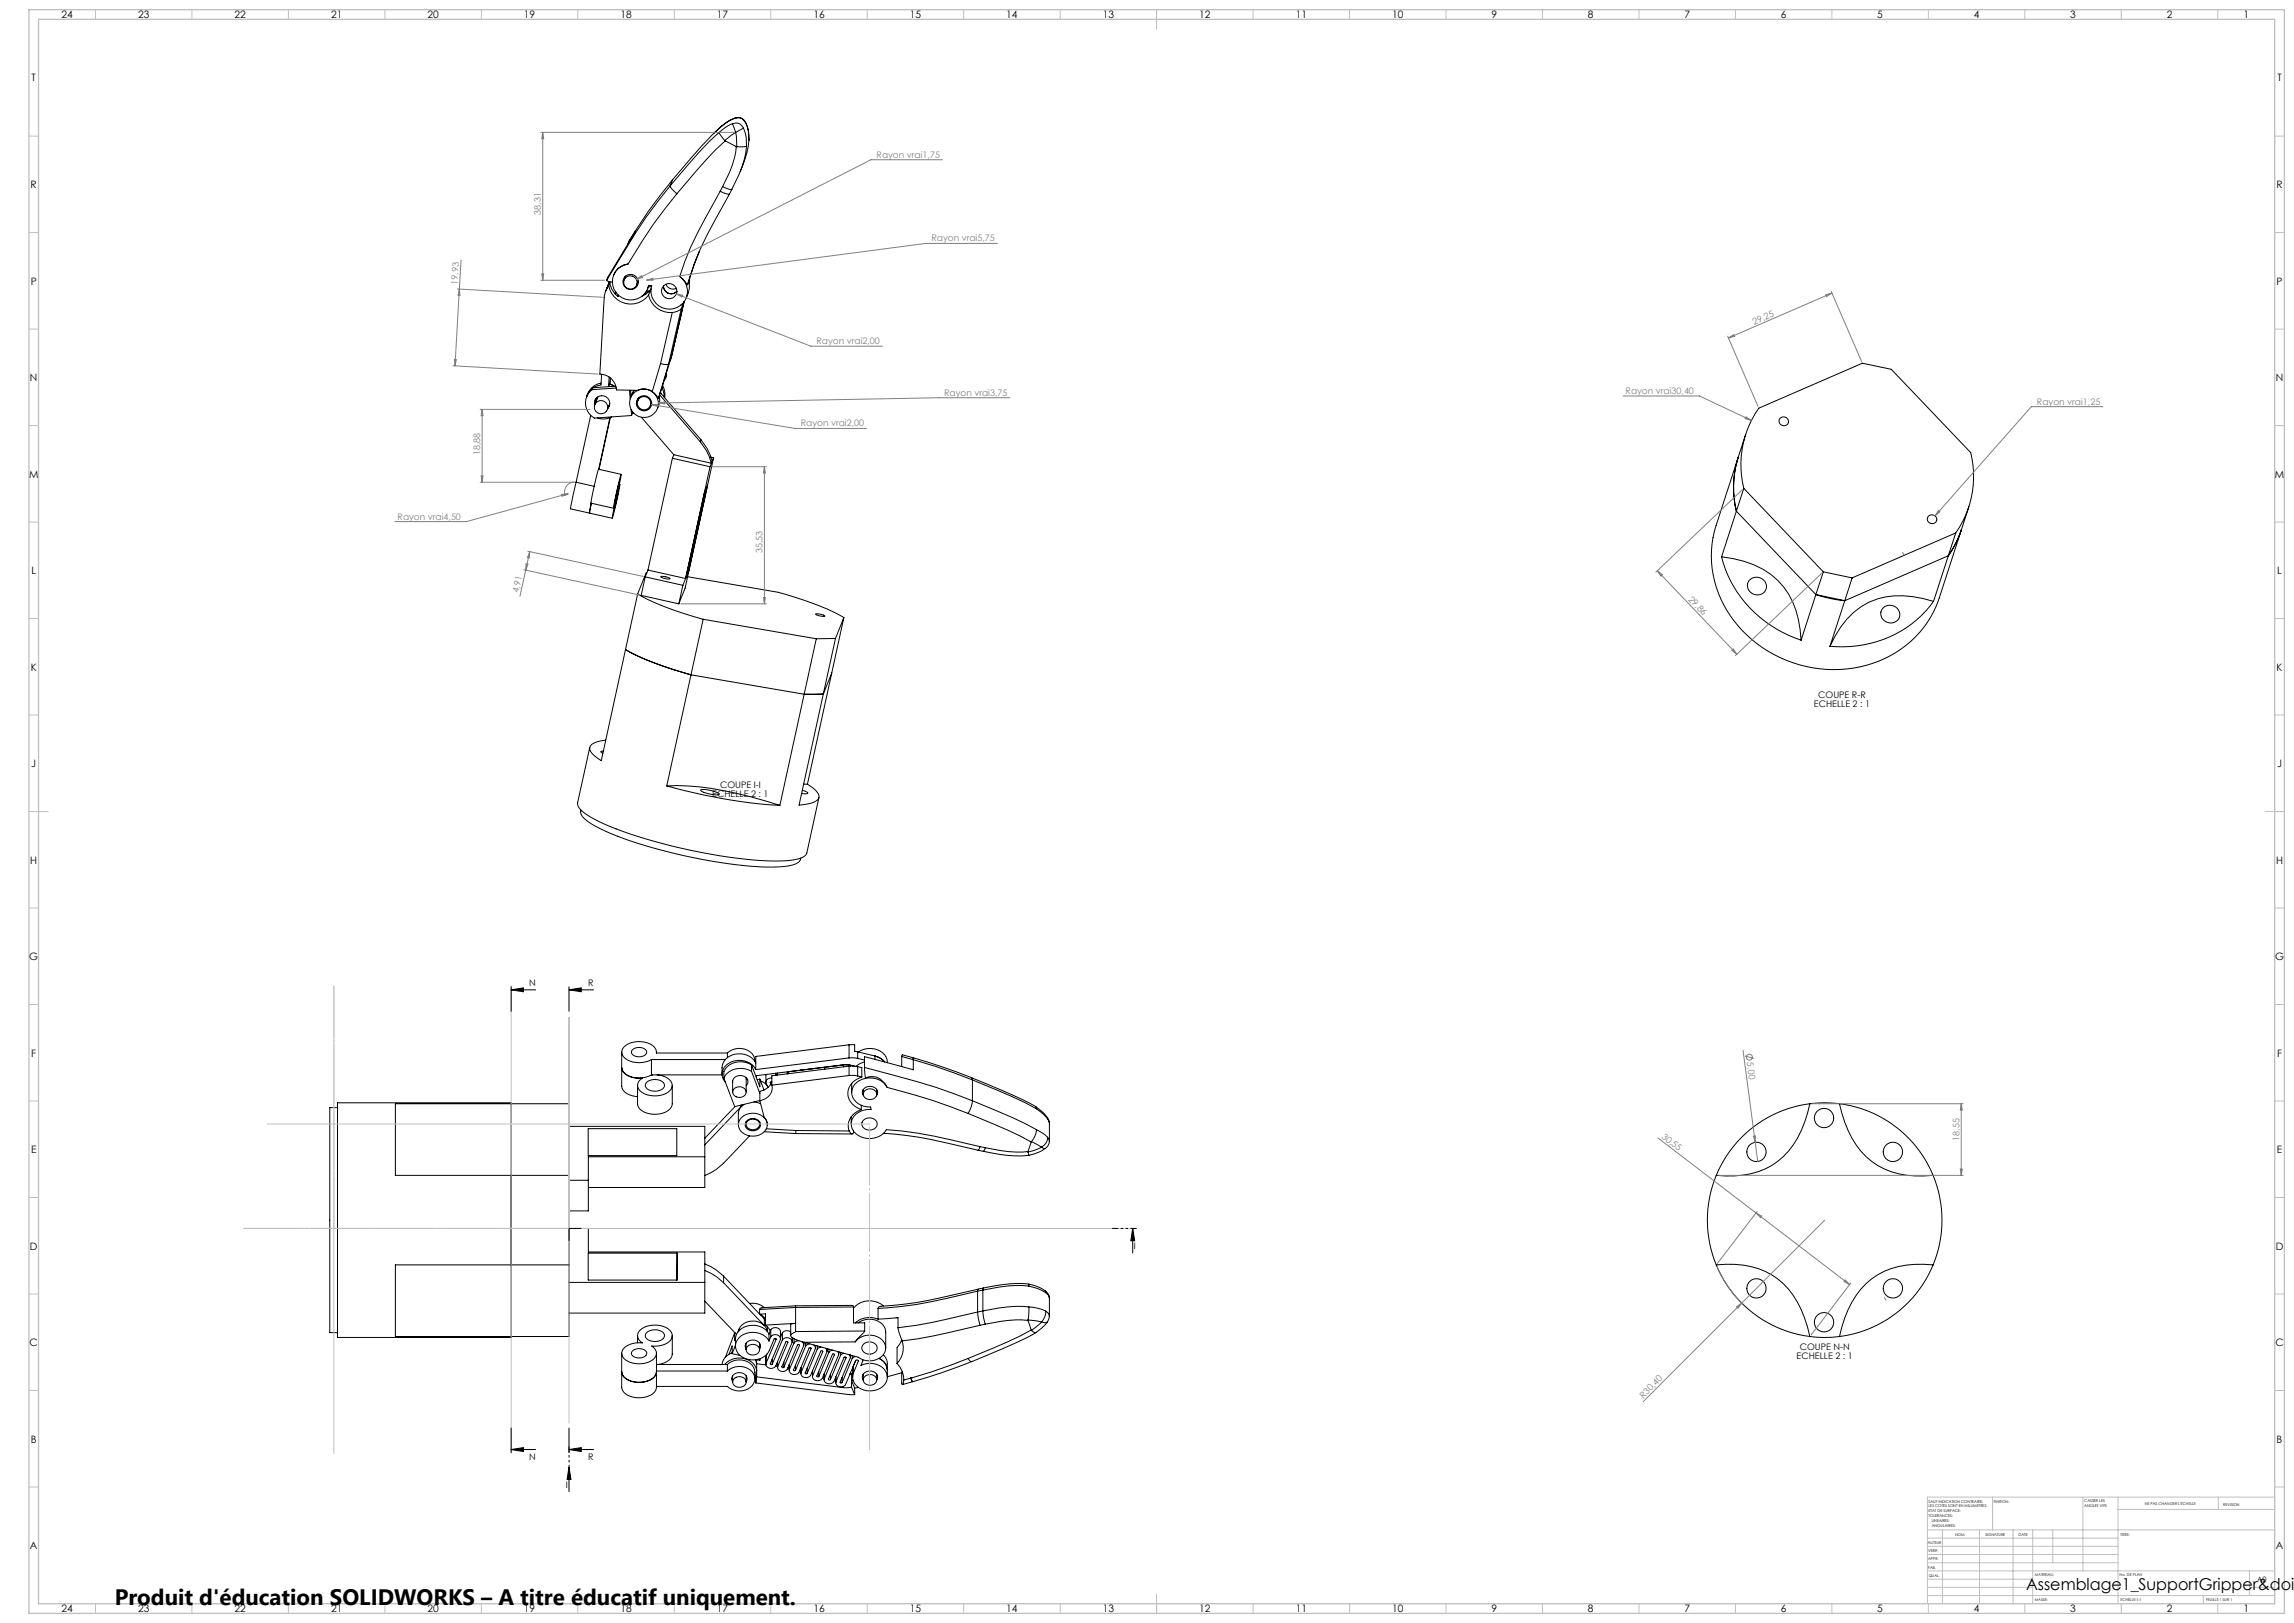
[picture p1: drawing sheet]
<svg xmlns="http://www.w3.org/2000/svg" width="1189mm" height="841mm" viewBox="0 0 1189 841" stroke-linecap="round" stroke-linejoin="round" font-family="sans-serif">
<defs><g id="words">
<text font-size="11.6" x="59" y="832">Produit d'éducation SOLIDWORKS – A titre éducatif uniquement.</text>
<text font-size="8.5" x="1050" y="824">Assemblage1_SupportGripper&amp;doig</text>
<g font-size="5.3">
<text x="32" y="9">24</text>
<text x="72" y="9">23</text>
<text x="122" y="9">22</text>
<text x="172" y="9">21</text>
<text x="222" y="9">20</text>
<text x="272" y="9">19</text>
<text x="322" y="9">18</text>
<text x="372" y="9">17</text>
<text x="422" y="9">16</text>
<text x="472" y="9">15</text>
<text x="522" y="9">14</text>
<text x="572" y="9">13</text>
<text x="622" y="9">12</text>
<text x="672" y="9">11</text>
<text x="722" y="9">10</text>
<text x="773" y="9">9</text>
<text x="823" y="9">8</text>
<text x="873" y="9">7</text>
<text x="923" y="9">6</text>
<text x="973" y="9">5</text>
<text x="1023" y="9">4</text>
<text x="1073" y="9">3</text>
<text x="1123" y="9">2</text>
<text x="1163" y="9">1</text>
<text x="16" y="42">T</text>
<text x="1180" y="42">T</text>
<text x="16" y="98">R</text>
<text x="1180" y="98">R</text>
<text x="16" y="147">P</text>
<text x="1180" y="147">P</text>
<text x="16" y="197">N</text>
<text x="1180" y="197">N</text>
<text x="15" y="247">M</text>
<text x="1179" y="247">M</text>
<text x="16" y="297">L</text>
<text x="1180" y="297">L</text>
<text x="16" y="348">K</text>
<text x="1180" y="348">K</text>
<text x="16" y="397">J</text>
<text x="1180" y="397">J</text>
<text x="16" y="447">H</text>
<text x="1180" y="447">H</text>
<text x="15" y="498">G</text>
<text x="1179" y="498">G</text>
<text x="16" y="547">F</text>
<text x="1180" y="547">F</text>
<text x="16" y="597">E</text>
<text x="1180" y="597">E</text>
<text x="16" y="647">D</text>
<text x="1180" y="647">D</text>
<text x="15" y="697">C</text>
<text x="1179" y="697">C</text>
<text x="16" y="748">B</text>
<text x="1180" y="748">B</text>
<text x="16" y="803">A</text>
<text x="1180" y="803">A</text>
<text x="32" y="835">24</text>
<text x="72" y="835">23</text>
<text x="122" y="835">22</text>
<text x="172" y="835">21</text>
<text x="222" y="835">20</text>
<text x="272" y="835">19</text>
<text x="322" y="835">18</text>
<text x="372" y="835">17</text>
<text x="422" y="835">16</text>
<text x="472" y="835">15</text>
<text x="522" y="835">14</text>
<text x="572" y="835">13</text>
<text x="622" y="835">12</text>
<text x="672" y="835">11</text>
<text x="722" y="835">10</text>
<text x="773" y="835">9</text>
<text x="823" y="835">8</text>
<text x="873" y="835">7</text>
<text x="923" y="835">6</text>
<text x="973" y="835">5</text>
<text x="1023" y="835">4</text>
<text x="1073" y="835">3</text>
<text x="1123" y="835">2</text>
<text x="1163" y="835">1</text>
</g>
<g font-size="4.7" fill="#808080">
<text x="454" y="82">Rayon vrai1,75</text>
<text x="280" y="111" transform="rotate(-90 280 111)">38,31</text>
<text x="483" y="125">Rayon vrai5,75</text>
<text x="237" y="148" transform="rotate(-87 237 148)">19,93</text>
<text x="909" y="168" transform="rotate(-23 909 168)">29,25</text>
<text x="423" y="178">Rayon vrai2,00</text>
<text x="489" y="205">Rayon vrai3,75</text>
<text x="843" y="204">Rayon vrai30,40</text>
<text x="1056" y="210">Rayon vrai1,25</text>
<text x="415" y="221">Rayon vrai2,00</text>
<text x="249" y="236" transform="rotate(-90 249 236)">18,88</text>
<text x="206" y="269">Rayon vrai4,50</text>
<text x="395" y="287" transform="rotate(-90 395 287)">35,53</text>
<text x="269" y="308" transform="rotate(-78 269 308)">4,91</text>
<text x="875" y="311" transform="rotate(46 875 311)">29,86</text>
<text x="905" y="551" transform="rotate(82 905 551)">5,00</text>
<text x="861" y="590" transform="rotate(37 861 590)">30,55</text>
<text x="1016" y="591" transform="rotate(-90 1016 591)">18,55</text>
<text x="852" y="725" transform="rotate(-45 852 725)">R30,40</text>
</g>
<g font-size="4.7">
<text x="942" y="362">COUPE R-R</text>
<text x="940" y="366">ECHELLE 2 : 1</text>
<text x="369" y="413">ECHELLE 2 : 1</text>
<text x="373" y="408">COUPE I-I</text>
<text x="274" y="511">N</text>
<text x="305" y="511">R</text>
<text x="588" y="647">I</text>
<text x="933" y="700">COUPE N-N</text>
<text x="931" y="704">ECHELLE 2 : 1</text>
<text x="274" y="756">N</text>
<text x="305" y="756">R</text>
<text x="293" y="771">I</text>
</g>
<text font-size="3.9" x="1170" y="820">A0</text>
<g font-size="2">
<text x="1000" y="779">SAUF INDICATION CONTRAIRE:</text>
<text x="1033" y="779">FINITION:</text>
<text x="1080" y="778">CASSER LES</text>
<text x="1112" y="780">NE PAS CHANGER L'ECHELLE</text>
<text x="1000" y="781">LES COTES SONT EN MILLIMETRES</text>
<text x="1000" y="784">ETAT DE SURFACE:</text>
<text x="1080" y="781">ANGLES VIFS</text>
<text x="1152" y="780">REVISION</text>
<text x="1000" y="786">TOLERANCES:</text>
<text x="1001" y="789">LINEAIRES:</text>
<text x="1001" y="791">ANGULAIRES:</text>
<text x="1013" y="796">NOM</text>
<text x="1029" y="796">SIGNATURE</text>
<text x="1046" y="796">DATE</text>
<text x="1099" y="796">TITRE:</text>
<text x="999" y="800">AUTEUR</text>
<text x="999" y="808">APPR.</text>
<text x="999" y="804">VERIF.</text>
<text x="999" y="813">FAB.</text>
<text x="1000" y="817">QUAL.</text>
<text x="1055" y="817">MATERIAU:</text>
<text x="1099" y="817">No. DE PLAN</text>
<text x="1055" y="830">MASSE:</text>
<text x="1099" y="830">ECHELLE:1:1</text>
<text x="1143" y="830">FEUILLE 1 SUR 1</text>
</g>
</g></defs>
<g fill="none" stroke="#000" stroke-width=".52">
<path d="M370 69l-21 24M373 69l3 4M373 69a240 240 0 0 0-26 27M374 65l-4 4M374 65h.1M376 73h.1M376 73a238 238 0 0 0-25 27M376 73l6 3M380 64l-7 5M380 64l1 5M380 64h3l2 2M381 61l-7 4"/>
<path d="M381 61h3l2 3M381 61l-3 1-4 3M381 61h.1M381 61h3l2 2M381 69l-5 4M381 69l1 7M382 76h.1M382 76a47 47 0 0 1-7 21M385 66l2 5v5M385 66l-4 3M386 63h.1M386 63v1"/>
<path d="M386 63l2 4v6M386 64l2 4v5M387 76h-5M387 76a51 51 0 0 1-8 22M388 73l-1 6-3 10M347 96l4 4M347 96a304 304 0 0 0-33 49M349 93a221 221 0 0 0-20 27M349 93l-2 3M373 99a221 221 0 0 0-21 44M373 99l5 2M375 97l4 1"/>
<path d="M375 97l-2 2M379 98l-1 3M329 120l-4 6M329 120l-3 5M351 100a249 249 0 0 0-25 37M378 101a213 213 0 0 0-21 43l-1 4M325 126l-11 19M326 137a9 9 0 0 0-6 16 9 9 0 0 0 16-5h2a9 9 0 0 0 12 12 9 9 0 0 0 2-17M326 137a9 9 0 0 0-8 6M326 125l-1 1M362 130l-5 16M314 150l-1 4-2 40a9 9 0 0 1 9 8h10a8 8 0 0 1 8 1"/>
<path d="M314 145l3 1M315 148l-1 3M315 148l-1 2M315 148a12 12 0 0 0 9 9 12 12 0 0 0 12-4M315 147v2M316 147h-1M316 147h.1M316 146l-1 2M316 146l-1 1M316 146h.1M316 147a12 12 0 0 0 4 7l1-1M316 147l-1 1"/>
<path d="M319 151v1M320 153h.1M324 143v1M324 143l-1 2M331 146l-1 2M331 146l-1 1M335 152h-1M336 153a12 12 0 0 0 12 9M336 153l1-3-4 4M336 151h-1M336 148v2M337 151h-2"/>
<path d="M338 148l-2 1M344 148a4 4 0 0 0 2 4 4 4 0 0 0 5-1 4 4 0 0 1-5 1 4 4 0 0 1-2-4zM345 147a4 4 0 0 0 6 2M352 143l4 5M353 160l-2 1-3 1M353 160l-6 29M354 158h-1M354 158l-1 2M354 157v1M355 156l-7 29M357 146v4l-1 4M357 146l-1 2"/>
<path d="M357 145v2M348 162l-6 26M312 199a9 9 0 0 0-8 7M312 194v5l-4 2M315 200h1M316 195l-1 5M316 199l2 1M316 199l-1 1M316 196v3M342 188l5 1M342 188l-4 15M343 200l2 3-1 3"/>
<path d="M345 195l-1 2M345 193v3M347 189l-6 17M347 186v3M347 186l-4 15M348 185l-1 2M348 185l-1 1M305 204l-1 2M306 215l-7 35M307 202a9 9 0 0 0 1 15l19-2M307 201l-3 4M307 201v1"/>
<path d="M308 210a4 4 0 0 1 5-5 4 4 0 0 1 2 7M309 207v2M309 208v-2v3M309 206v2M309 206v1M310 206l-2 4M316 210h.1M316 210l-1 1M316 209l-1 3M316 216l-6 27 6-27M317 216h-1a9 9 0 0 1-6 1M319 200l-12 1"/>
<path d="M319 201l-12 1M326 202l1 5M327 202v3M327 212v3M328 204l-1 2M328 213v1M328 214l-1 1M328 214h.1M329 202l-1 2M331 207v1M331 206v2M332 216l17 20"/>
<path d="M338 209l-1 1M338 210h-1M338 203l3 3M342 205v3l-1 4M342 205l21 24M342 203l21 25M342 203l1 1M343 201l1 5M343 201l-2 5M349 237l19 5M349 237l-13 58M349 236l20 4"/>
<path d="M349 236v1M363 229l3 4 3 7M363 228l4 4 2 7M363 228v1M368 237h2M369 239v1M370 237l-1 2M370 237l-15 68-3 8M901 237a52 52 0 0 0-1 28l41 43M901 237l-12 35a57 57 0 0 0 31 67 61 61 0 0 0 79-16l3-6 3-6 15-48M905 225l-4 12M299 250l-3 14 10 2"/>
<path d="M299 250l9 2M320 256l-2 8zM321 251h.1M321 250l-2 9zM322 246l-2 10-3 12 2-8-1 3 1-3zM322 246l-12-3-2 11-2 7 12 2M368 242l-13 58-19-5M369 240l-1 2M904 253a51 51 0 0 1 8-41l53-24 15 3 41 44a51 51 0 0 1-7 41M904 253l41 43M904 253l-12 36M306 261v5"/>
<path d="M307 261l-1 5 11 3M1014 276l-54 23M1014 276l-12 36M1017 274l-4 8-3 6-54 23M334 299l20 4M334 299l-2 10 20 4M335 297l-5 11M336 295l-2 4M342 299h3l2 1h-2zM356 295l1 1M356 299l47 8a150 150 0 0 1 34 13M357 296l10-45-2 4-10 45"/>
<path d="M357 296l-3 7M892 289a62 62 0 0 0 42 43M892 289a42 42 0 0 1 37 23 55 55 0 0 1 5 20M945 296l15 3M945 296l-4 12M960 299l-12 36M330 308a143 143 0 0 0 34 13M330 308l-6 29M354 303l-2 10M423 318l5 1h-4zM907 300a5 5 0 0 1 8 1 5 5 0 0 1-4 7 5 5 0 0 1-5-2 5 5 0 0 1 1-6zM941 308l8 2 7 1"/>
<path d="M941 308l15 3M941 308l-7 24M976 315a5 5 0 0 1 8 1 5 5 0 0 1-4 7 5 5 0 0 1-5-3 5 5 0 0 1 1-5zM1002 312a59 59 0 0 1-54 23M1002 312a42 42 0 0 0-41 5 51 51 0 0 0-13 18M324 337a143 143 0 0 0 34 13M324 337l-12 57-4-2a4 4 0 0 1-2-4 4 4 0 0 1 3-4h5M364 321l59 10M364 321l-6 29M423 331l-6 29M433 331h-10M433 331l-6 29"/>
<path d="M437 320l-4 11M437 320l-6 29M358 350l59 10M358 350l-12 57M417 360l-13 57M427 360h-10M427 360l-13 57 7-1a4 4 0 0 0 4-3 4 4 0 0 0-3-4l-3-3M431 349l-4 11M431 349l-12 57M306 387l-7 29a9 9 0 0 0 6 7 217 217 0 0 0 68 20 116 116 0 0 0 41 2 5 5 0 0 0 4-3l6-29M313 389l-2 1h1M301 420v2a32 32 0 0 0 16 10 254 254 0 0 0 87 17l8-1 2-2 1-1"/>
<path d="M346 407a280 280 0 0 0 58 10M346 407a160 160 0 0 1 58 10M363 409a14 14 0 0 1 10 3 13 13 0 0 1-10-3zM416 409l3 2h-4M417 406h2M265 513l6-1v2zM265 511v13M265 513h13M295 513l6-1v2zM295 511v13M295 513h13M322 545v18a7 7 0 0 0 8 5"/>
<path d="M328 544a5 5 0 0 1 7 1 5 5 0 0 1-8 0zM338 557a12 12 0 0 1-15-3l-1-1a9 9 0 0 0 11 6 4 4 0 0 0-3 4 4 4 0 0 0 4 4 12 12 0 0 0 14-3 5 5 0 0 0-5-7h-2M338 549h38M338 549v8M338 557h36M338 557h.1M340 546a7 7 0 0 0-8-6 8 8 0 0 0-10 5 10 10 0 0 0 13 5l3-1M340 546h37M340 545v1M375 559l6 14 13-3M377 546a8 8 0 0 1 14 4M377 546v2"/>
<path d="M387 558v8M387 559h.1M390 555a10 10 0 0 0-15 4M390 552a10 10 0 0 0-15 3v4M390 552l4 11v-4M390 555l4 12M390 552v3M392 554a10 10 0 0 0-9-5 10 10 0 0 0-9 6 6 6 0 0 0 2 6M392 551a10 10 0 0 0-9-5 10 10 0 0 0-9 6v5M394 559l2 6M394 559h-2M397 557v4"/>
<path d="M400 559h-2l-1 1 1 4M402 557v-1v1M403 556v1M408 555l1 1M409 555l-1 1v-1M409 555v1M409 555h.1M414 555h.1M415 555h.1M416 554h.1M419 554h.1M420 554h.1"/>
<path d="M421 554h.1M426 553h.1M427 553h.1M427 553l1 1M429 553h.1M430 553h.1M432 552h.1M434 552h.1M436 552h.1M437 552h.1M437 552h6M437 552l-45 5v1"/>
<path d="M437 552h4M437 552l-28 3M437 552v1M439 552h.1M440 557l5 1M440 552l5 1M440 548h5M440 541h3v4h2M440 557l-40 5M440 541v7M440 552v5M440 552l-40 5v5"/>
<path d="M440 541l-48 6v7M440 548l-48 6M440 552h1M441 552h.1M442 552h.1M445 558h2M445 545v3M445 553v5M445 553h2v5M445 548l3 1M445 545l9 2M445 545a9 9 0 0 1 15 6"/>
<path d="M447 558a9 9 0 0 0-8 8 9 9 0 0 0 7 9M448 553l1 6a8 8 0 0 1 11 4M448 553a424 424 0 0 1 56 17M448 550l-4 3M454 547l3 1 2 2-3-2zM454 547v2M467 547a192 192 0 0 1 37 11M467 553l-19-5v5M467 547l6 2M467 547v6M473 548v1M473 549v5l-6-1"/>
<path d="M473 549l12 4 19 7M504 558l20 9 13 6M504 558v2M504 560a274 274 0 0 1 33 15M504 560v10M175 571h90v122h-90zM175 574h-4v117h4M205 572h90v37h-90zM330 562v10a9 9 0 0 0 12 5l3-1 3-2v-12M335 561a6 6 0 0 1 9 1 6 6 0 0 1-10 1zM380 561a4 4 0 0 1 4-4 4 4 0 0 1 4 4l-1 2M380 560v6"/>
<path d="M381 564a3 3 0 0 1 4-1 3 3 0 0 1 1 5 3 3 0 0 1-5 0 3 3 0 0 1 0-4zM381 573l-16 17M384 573l2-1-3 3v8M384 573l-19 20M384 573h.1M384 579a8 8 0 0 1 8-2 8 8 0 0 1 6 6 8 8 0 0 1-8 6 8 8 0 0 1-7-5 5 5 0 0 1 1-5zM391 571l3 1M394 570l2 9 1 2 1 2M394 560l4 2M396 565h.1M399 561h1l-2 3-4 2v4M399 561l1 1"/>
<path d="M399 561h.1M400 562a7 7 0 0 1-6 8M441 579v3M441 561v5M446 575a9 9 0 0 0-6 11M446 573v2M447 565v2M448 568a4 4 0 0 1 1-5 4 4 0 0 1 4 1 2.7 2.7 0 0 1 1 4M448 565a3 3 0 0 1 5-1 3 3 0 0 1 1 5 3 3 0 0 1-5 1 3 3 0 0 1-1-5zM454 565v2M460 563a305 305 0 0 1 42 14M460 563a10 10 0 0 0-18 1 8 8 0 0 0 9 10v1a8 8 0 0 0-9 10 11 11 0 0 0 17 0 242 242 0 0 1 49 9"/>
<path d="M502 577a261 261 0 0 1 32 15M504 570l-1 4-1 3M504 570a274 274 0 0 1 33 15M537 575v-1l6 5M537 575l6 5M543 579l1 3v9l-1 3-1 1M543 579v1M543 580l1 2M938 572a45 45 0 0 1-23 34 49 49 0 0 1-25 3M938 572l8-1 7 1M938 572a61 61 0 0 0-48 37M953 572a47 47 0 0 0 20 32 44 44 0 0 0 29 5"/>
<path d="M953 572a61 61 0 0 1 49 37M295 584h70v31h-60M305 585h46v14h-46zM365 599h-60v28h-10M387 581v2M387 581a4 4 0 0 1 5-1 4 4 0 0 1 2 4 4 4 0 0 1-5 2 4 4 0 0 1-3-4zM387 581a3 3 0 0 1 5-1 3 3 0 0 1 1 4 3 3 0 0 1-4 1 3 3 0 0 1-2-4zM389 589l-14 14-4 3-6 3M394 581v2M396 586l16 1M397 585l16 1M412 587l30 1"/>
<path d="M413 586l-1 1M413 586h27M440 586l2 2v-2M447 581a4 4 0 0 1 5-2 4 4 0 0 1 3 4 4 4 0 0 1-5 3 4 4 0 0 1-3-4zM458 587l18 2 31 7M507 596l3 1M508 594l-1 2M508 594l3 1M510 597l12 2h11M511 595a66 66 0 0 0 22 2M511 595l-1 2M533 597h.1"/>
<path d="M533 597v2M534 592l-1 5M535 592l5 2M535 592h-1M537 585l-1 4-1 3M537 585l6 4M540 594l2 1-4 2-5 2M540 594l-7 3M543 589a6 6 0 0 1-3 5M543 589l1 2M295 609v46M295 612h10"/>
<path d="M890 609a61 61 0 0 0 0 46M1002 609a61 61 0 0 1 0 46M295 637h10v12h60v31h-70M587 637l1 6h-2zM587 637v12M205 655h90v38h-90zM305 649h46v14h-46zM351 649v14M365 658l6 3 4 4M365 655l6 3 4 3M890 655a40 40 0 0 1 39 16 58 58 0 0 1 9 22M890 655a61 61 0 0 0 48 38"/>
<path d="M1002 655a40 40 0 0 0-40 16 58 58 0 0 0-9 22M1002 655a61 61 0 0 1-49 38M295 665h70M365 674l17 17M375 665l21 22v-4M375 661v4M375 661l21 22M389 675h3l4 3M394 679v2M395 678l-1 1M412 677v13M412 677l-18 2"/>
<path d="M412 677h.1M412 677l-17 1M442 677h.1M442 676l-30 1M442 677v8h6v5M442 677h-30M455 678v6M457 677l-2 1M458 677a11 11 0 0 0-16 1M507 680l1 7M507 680a293 293 0 0 1-42 8M507 669a233 233 0 0 1-52 9"/>
<path d="M507 669v11M507 668v1M509 679l2 7M509 668v11M509 679l-2 1M509 668l-2 1M510 667a276 276 0 0 1-53 10M510 667l-1 1M533 677h-3a84 84 0 0 0-21 2M533 677v7M533 677l5 1 4 1M533 666h-3a80 80 0 0 0-21 2"/>
<path d="M533 666l4 2 5 2M533 665v1M533 665a69 69 0 0 0-23 2M533 665l6 2 3 2M542 669v1M542 669l1 1 1 3v9l-1 3M542 679a8 8 0 0 1-2 6M542 670l2 1v2M542 679l2 2v1M330 692v4M332 689a12 12 0 0 1 16 1 5 5 0 0 1-5 7h-5a4 4 0 0 1 2 5 4 4 0 0 1-3 4 12 12 0 0 1-14-3 5 5 0 0 1 5-7h5l-1-1a4 4 0 0 1 0-6zM335 690a6 6 0 0 1 9 2 6 6 0 0 1-10 0z"/>
<path d="M348 692v10a7 7 0 0 1-8 5M381 691l-5 12M381 691v4v-1M381 691h.1M381 697l-2 4M383 689a8 8 0 0 1 8-5 8 8 0 0 1 7 6M383 689l-1 1M383 689v1M387 699a4 4 0 0 1 2-5 4 4 0 0 1 5 2v2v1M387 696v3M387 698a3 3 0 0 1 5-1 3 3 0 0 1 1 4 3 3 0 0 1-4 1 3 3 0 0 1-2-4zM394 696v3"/>
<path d="M396 683l1 1-1-1M397 687l15-1h-2v6M397 687l2 3M397 683l-3-2h3v6M398 687v3M399 691a10 10 0 0 0-10-4 10 10 0 0 0-8 6v5M399 691v4M399 693a2.8 2.8 0 0 1 3-1 2.8 2.8 0 0 1 3 2l-6 13h1M399 689a2.8 2.8 0 0 1 3-1 2.8 2.8 0 0 1 3 2v4M399 693v2M399 689v4M399 689v2"/>
<path d="M402 694l-5 13a2.8 2.8 0 0 0 2 2 2.8 2.8 0 0 0 3-1l5-13h1v1M402 694h-1a14 14 0 0 1-5 9 9 9 0 0 1-15-6 10 10 0 0 1 8-7 10 10 0 0 1 10 5M402 694h.1M406 694a2.8 2.8 0 0 1 3-1 2.8 2.8 0 0 1 2 3l-6 12h1M406 694l-6 13M406 691v3M406 691l-1 2M408 696l-5 12a2.8 2.8 0 0 0 2 3 2.8 2.8 0 0 0 3-1l5-13h1M408 695v1M410 690h-2l-2 1M411 693v2M412 696l-6 12"/>
<path d="M412 694v2M412 690l-2 1v2l3 1 4 2M414 695l-2 1M414 697l-5 13a2.8 2.8 0 0 0 2 2 2.8 2.8 0 0 0 3-1l5-12 1-1v1M414 697h.1M416 695l1 2-6 13h1M417 696v1M417 696h.1M418 697l-6 13M418 696v1M420 696l-2 1M420 699l-5 12"/>
<path d="M420 699h.1M422 697l1 2-6 13h1M423 697v1M424 699l-6 13M424 697v2M426 698l-2 1M428 699l1 1-6 13 1 1v-1M429 699v1M429 699h.1M430 699v2M431 700l-1 1M443 695a9 9 0 0 1 16 3 9 9 0 0 1-14 5l-28-7"/>
<path d="M443 695l-26 1M445 685a9 9 0 0 1 14 5v9M447 697a4 4 0 0 1 5-2 4 4 0 0 1 2 5 4 4 0 0 1-4 2 4 4 0 0 1-3-5zM448 690l-5 5M448 690h-36M455 684l10-1v5M455 684a11 11 0 0 0-12 1M465 688l3 7M467 694l-2 4v9M468 695a12 12 0 0 1-3 12M508 687a318 318 0 0 1-40 8M511 686l-3 1"/>
<path d="M533 684h.1M533 684h-3a76 76 0 0 0-19 2M533 684l7 1M533 684l1 5M534 689a262 262 0 0 1-32 15M534 689h1M537 691l-10 4-23 11M540 685l-5 4M543 685l-6 6-2-2M543 685h-3M938 693h8h7M322 711a9 9 0 0 0 12 5l4-2 2-1v-2a9 9 0 0 1-11 5l-5-2-1-1z"/>
<path d="M322 701v18a9 9 0 0 0 12 5l4-2 2-3v-18M328 700a5 5 0 0 1 7 1 4 4 0 0 1-4 3 4 4 0 0 1-4-3zM340 710h37M341 707h36M376 707a10 10 0 0 1 16 3v3M377 710a8 8 0 0 1 14 4 8 8 0 0 1-14 4h-37M377 707a8 8 0 0 1 10-2 8 8 0 0 1 4 9M377 707v3M379 701l-3 2-2 4M379 701l5 1M379 701v-4l-1 5M380 716a4 4 0 0 1 3-5 4 4 0 0 1 4 3v2"/>
<path d="M380 713v3M381 714a3 3 0 0 1 4 0 3 3 0 0 1 1 4 3 3 0 0 1-5 1 3 3 0 0 1 0-5zM387 713v3M392 705v2M392 717l51 6M392 713l-1 1M392 713v4M392 707v6M392 713l45 6M392 707h5M392 705v1M394 704v1h-2"/>
<path d="M398 702l-1 1v4M400 704v3M402 708h1M402 707h1M403 706v3M406 706v2M408 709h1M409 708v1M409 707v3M412 707v3M415 709v3M415 709v1"/>
<path d="M415 709v2M418 709v3M421 710v3M424 711v2M426 700l-5 13a2.8 2.8 0 0 0 2 2 2.8 2.8 0 0 0 3-1l6-12M426 700h-1l-5 13a2.8 2.8 0 0 1-3 1 2.8 2.8 0 0 1-2-3M426 700h.1M427 712v3M430 701l-6 12M430 712v3M432 702l-5 13a2.8 2.8 0 0 0 2 2 2.8 2.8 0 0 0 3-1l5-13h1v1M432 702h.1"/>
<path d="M433 714v3M434 700l1 2-6 13h1M435 700v2M435 701h.1M436 702l-6 13M436 701v1M436 714v2M437 719h.1M437 701l-1 1M438 704l-5 12a2.8 2.8 0 0 0 2 3 2.8 2.8 0 0 0 3-1l6-13h1M438 703v1M440 702l1 2-6 12 1 1v-1"/>
<path d="M441 712h.1M441 712h1M441 702v1M441 719h-4M441 712h-1M441 712v7M441 719l2 4M442 704l-6 12M442 702v2M442 709h.1M442 709v5M442 712h-1"/>
<path d="M442 715h-1l2 4M442 708v2v-2M442 708v3M443 719v4M443 703l-1 1M444 705l-2 3M445 719h-2M445 705l-3 6M445 705h.1M447 705l-1 3a9 9 0 0 1 14 7 10 10 0 0 1-9 6 10 10 0 0 1-9-7v-3M447 705h.1M447 715a4 4 0 0 1 2-5 4 4 0 0 1 5 2l1 2-1 1"/>
<path d="M447 712v3M448 714a3 3 0 0 1 4-2 3 3 0 0 1 2 5 3 3 0 0 1-4 1 3 3 0 0 1-2-4zM454 712v3M456 704a7 7 0 0 1 4 6 7 7 0 0 0-4-6zM458 702l1 2 1 2v8M465 707a12 12 0 0 1 3 8M467 711l-7 2M467 711l1 6v-2M468 711h-1M472 714h.1M472 714l-4 1M472 714l1 2"/>
<path d="M473 716l-5 1M502 704l-19 7-11 3M502 704l2 2M504 706l-16 5-15 5M265 751l6-1v2zM265 740v13M265 751h13M295 751l6-1v2zM295 740v13M295 751h13M295 760l1 7h-2zM295 760v13"/>
<circle cx="327" cy="146" r="3"/>
<circle cx="327" cy="146" r="4"/>
<circle cx="347" cy="151" r="4"/>
<circle cx="312" cy="211" r="3"/>
<circle cx="334" cy="209" r="4"/>
<circle cx="334" cy="209" r="3"/>
<circle cx="334" cy="209" r="7"/>
<circle cx="925" cy="218" r="2.4"/>
<circle cx="1001" cy="269" r="2.4"/>
<circle cx="945" cy="579" r="5"/>
<circle cx="910" cy="597" r="5"/>
<circle cx="981" cy="597" r="5"/>
<circle cx="910" cy="668" r="5"/>
<circle cx="981" cy="668" r="5"/>
<circle cx="945" cy="685" r="5"/>
</g>
<path d="M295 637h-169" fill="none" stroke="#c0c0c0" stroke-width=".52" stroke-dasharray="30.5 1.3 1.3 1.3" stroke-dashoffset="-.6" stroke-linecap="butt"/>
<path d="M451 582v171" fill="none" stroke="#c0c0c0" stroke-width=".52" stroke-dasharray="30.5 1.3 1.3 1.3" stroke-dashoffset="-1.5" stroke-linecap="butt"/>
<path d="M173 637v-126" fill="none" stroke="#c0c0c0" stroke-width=".52" stroke-dasharray="30.5 1.3 1.3 1.3" stroke-dashoffset="3.8" stroke-linecap="butt"/>
<g fill="none" stroke="#c0c0c0" stroke-width=".52">
<path d="M49 5v5M99 5v5M149 5v5M199 5v5M249 5v5M299 5v5M349 5v5M399 5v5M449 5v5M499 5v5M549 5v5M599 5v10"/>
<path d="M649 5v5M699 5v5M749 5v5M799 5v5M849 5v5M899 5v5M949 5v5M999 5v5M1049 5v5M1099 5v5M1149 5v5M15 71h5"/>
<path d="M1179 71h5M15 121h5M1179 121h5M15 171h5M1179 171h5M15 221h5M1179 221h5M15 271h5M1179 271h5M15 321h5M1179 321h5M15 371h5"/>
<path d="M1179 371h5M15 421h10M1174 421h10M15 471h5M1179 471h5M173 511v242M265 511v242M15 521h5M295 527v210M1179 521h5M15 571h5M1179 571h5"/>
<path d="M139 582h312M15 621h5M126 637h463M1179 621h5M15 671h5M1179 671h5M15 721h5M1179 721h5M15 771h5M1033 776v17M1080 776v38M1098 776v55"/>
<path d="M1150 776v6M1179 771h5M1179 776h-180v55M999 793h180M999 797h99M1007 793v38M1026 793v38M1043 793v38M1054 793v38M1064 793v17M1098 782h81M999 810h99"/>
<path d="M999 806h99M999 801h99M999 818h55M999 814h180M1166 814v13M49 831v5M99 831v5M149 831v5M199 831v5M249 831v5M299 831v5M349 831v5"/>
<path d="M399 831v5M449 831v5M499 831v5M549 831v5M599 826v10M649 831v5M699 831v5M749 831v5M799 831v5M849 831v5M899 831v5M949 831v5"/>
<path d="M999 827h180M999 823h55M999 831v5M1049 831v5M1099 831v5M1142 827v4M1149 831v5M1166 823h13"/>
</g>
<path d="M15 5h1169v831h-1169zM20 10h1159v821h-1159z" fill="none" stroke="#c0c0c0" stroke-width=".7"/>
<path d="M265 513l6-1v2zM295 513l6-1v2zM587 637l1 6h-2zM265 751l6-1v2zM295 751l6-1v2zM295 760l1 7h-2z" fill="#000"/>
<path d="M589 637h-13M295 762v-12" fill="none" stroke="#000" stroke-width=".52" stroke-dasharray="6.3 1.3 1.3 1.3 1.3 1.3" stroke-dashoffset="3.2" stroke-linecap="butt"/>
<path d="M301 637h-6M295 643v-6" fill="none" stroke="#000" stroke-width=".52" stroke-dasharray="6.3 1.3 1.3 1.3 1.3 1.3" stroke-linecap="butt"/>
<path d="M280 69h100M281 69l1 3h-1zM281 69v76M280 145h33" fill="none" stroke="#808080" stroke-width=".52"/>
<path d="M281 69l1 3h-1z" fill="#808080"/>
<path d="M281 142h1l-1 3z" fill="none" stroke="#808080" stroke-width=".52"/>
<path d="M281 142h1l-1 3z" fill="#808080"/>
<path d="M369 242h28M396 242l1 3h-1zM396 242v71M353 313h44" fill="none" stroke="#808080" stroke-width=".52"/>
<path d="M396 242l1 3h-1z" fill="#808080"/>
<path d="M396 310h1l-1 3z" fill="none" stroke="#808080" stroke-width=".52"/>
<path d="M396 310h1l-1 3z" fill="#808080"/>
<path d="M271 295l60 13M274 286l59 13M275 286l-1 3h-1zM275 286l-6 23" fill="none" stroke="#808080" stroke-width=".52"/>
<path d="M275 286l-1 3h-1z" fill="#808080"/>
<path d="M273 292h1l-2 3z" fill="none" stroke="#808080" stroke-width=".52"/>
<path d="M273 292h1l-2 3z" fill="#808080"/>
<path d="M488 83h-37l-121 62M330 145l3-2v1z" fill="none" stroke="#808080" stroke-width=".52"/>
<path d="M330 145l3-2v1z" fill="#808080"/>
<path d="M351 152l3 1-1 1zM351 152l69 27h37" fill="none" stroke="#808080" stroke-width=".52"/>
<path d="M351 152l3 1-1 1z" fill="#808080"/>
<path d="M338 210h3v1zM338 210l74 12h37" fill="none" stroke="#808080" stroke-width=".52"/>
<path d="M338 210h3v1z" fill="#808080"/>
<path d="M341 209l4-1v1zM524 206h-38l-145 3" fill="none" stroke="#808080" stroke-width=".52"/>
<path d="M341 209l4-1v1z" fill="#808080"/>
<path d="M239 135l-3 55M237 150l75 4M238 150v3h-1zM235 190l75 4" fill="none" stroke="#808080" stroke-width=".52"/>
<path d="M238 150v3h-1z" fill="#808080"/>
<path d="M236 186h1l-1 4z" fill="none" stroke="#808080" stroke-width=".52"/>
<path d="M236 186h1l-1 4z" fill="#808080"/>
<path d="M517 126h-37l-145 19M335 145l3-1v1z" fill="none" stroke="#808080" stroke-width=".52"/>
<path d="M335 145l3-1v1z" fill="#808080"/>
<path d="M249 212h57M250 212v38M249 250h49M249 247h1v3z" fill="none" stroke="#808080" stroke-width=".52"/>
<path d="M249 247h1v3z" fill="#808080"/>
<path d="M250 212v3h-1z" fill="none" stroke="#808080" stroke-width=".52"/>
<path d="M250 212v3h-1z" fill="#808080"/>
<path d="M291 256h3l-3 1zM294 256l-52 14h-37M298 250h-3l-2 3v2v2l2-1" fill="none" stroke="#808080" stroke-width=".52"/>
<path d="M291 256h3l-3 1z" fill="#808080"/>
<g fill="none" stroke="#808080" stroke-width=".52">
<path d="M903 544l8 58M904 547l5 1M909 589h1v3z"/>
<circle cx="907" cy="548" r="1.6"/>
</g>
<path d="M909 589h1v3z" fill="#808080"/>
<path d="M946 632l-94 94M890 656a61 61 0 0 0 13 20M900 677l3-2-2 3z" fill="none" stroke="#808080" stroke-width=".52"/>
<path d="M900 677l3-2-2 3z" fill="#808080"/>
<path d="M939 572h79M1017 572v37M891 609h127M1016 606h1v3z" fill="none" stroke="#808080" stroke-width=".52"/>
<path d="M1016 606h1v3z" fill="#808080"/>
<path d="M1017 572v3h-1z" fill="none" stroke="#808080" stroke-width=".52"/>
<path d="M1017 572v3h-1z" fill="#808080"/>
<path d="M859 590l100 76M910 629l3 1-1 1zM911 628l-21 27M959 665l-20 27" fill="none" stroke="#808080" stroke-width=".52"/>
<path d="M910 629l3 1-1 1z" fill="#808080"/>
<path d="M956 663l3 3-3-2z" fill="none" stroke="#808080" stroke-width=".52"/>
<path d="M956 663l3 3-3-2z" fill="#808080"/>
<path d="M946 153l4-1-3 2zM949 151l16 36M950 152l-54 23M895 174l16 37" fill="none" stroke="#808080" stroke-width=".52"/>
<path d="M977 672l1 2" fill="none" stroke="#808080" stroke-width=".52" stroke-dasharray="30.5 1.3 1.3 1.3" stroke-linecap="butt"/>
<path d="M946 153l4-1-3 2z" fill="#808080"/>
<path d="M896 175l3-2v1z" fill="none" stroke="#808080" stroke-width=".52"/>
<path d="M896 175l3-2v1z" fill="#808080"/>
<path d="M841 205h40l27 13M905 216l3 2-4-1z" fill="none" stroke="#808080" stroke-width=".52"/>
<path d="M905 216l3 2-4-1z" fill="#808080"/>
<path d="M903 254l-45 42M859 296l3 2-1 1zM859 296l41 43M944 297l-44 43" fill="none" stroke="#808080" stroke-width=".52"/>
<path d="M859 296l3 2-1 1z" fill="#808080"/>
<path d="M898 337v-1l2 3z" fill="none" stroke="#808080" stroke-width=".52"/>
<path d="M898 337v-1l2 3z" fill="#808080"/>
<path d="M1090 211h-37l-50 56M1005 264v1l-2 2z" fill="none" stroke="#808080" stroke-width=".52"/>
<path d="M1005 264v1l-2 2z" fill="#808080"/>
<path d="M986 286l1 2" fill="none" stroke="#808080" stroke-width=".52" stroke-dasharray="30.5 1.3 1.3 1.3" stroke-linecap="butt"/>
<use href="#words"/>
</svg>
